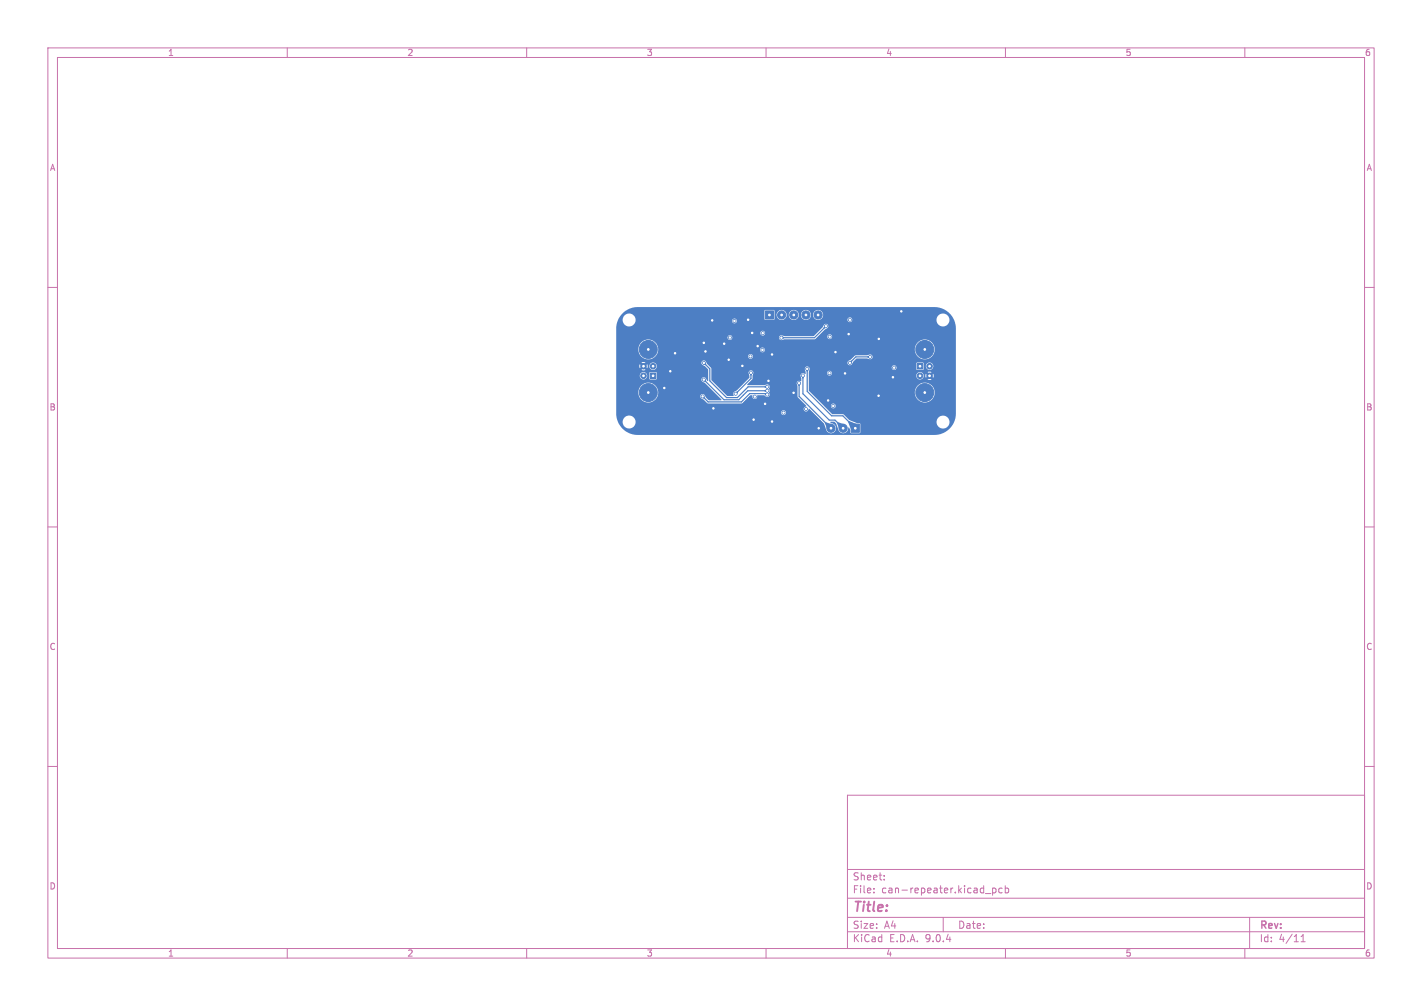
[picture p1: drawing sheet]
<svg xmlns="http://www.w3.org/2000/svg" width="297mm" height="210mm" viewBox="0 0 297 210" stroke-linecap="round" stroke-linejoin="round" font-family="sans-serif">
<defs><g id="words">
<text font-size="2.8" fill="#c872ab" x="178" y="190.9">Title:</text>
<g font-size="2.1" fill="#c872ab">
<text x="178" y="184">Sheet:</text>
<text x="178" y="186.7">File:</text>
<text x="184.1" y="186.7">can-repeater.kicad_pcb</text>
<text x="178" y="196.9">KiCad</text>
<text x="178" y="194.1">Size:</text>
<text x="184.7" y="194.1">A4</text>
<text x="185.7" y="196.9">E.D.A.</text>
<text x="193.3" y="196.9">9.0.4</text>
<text x="200" y="194.1">Date:</text>
<text x="263" y="194.3">Rev:</text>
<text x="263" y="196.9">Id:</text>
<text x="267.1" y="196.9">4/11</text>
</g>
<g font-size="1.8" fill="#c872ab">
<text x="35" y="11.9">1</text>
<text x="85" y="11.9">2</text>
<text x="135" y="11.9">3</text>
<text x="185" y="11.9">4</text>
<text x="235" y="11.9">5</text>
<text x="285" y="11.9">6</text>
<text x="10.3" y="35.9">A</text>
<text x="285.4" y="35.9">A</text>
<text x="10.3" y="85.9">B</text>
<text x="285.3" y="85.9">B</text>
<text x="10.3" y="135.9">C</text>
<text x="285.3" y="135.9">C</text>
<text x="10.3" y="185.9">D</text>
<text x="285.3" y="185.9">D</text>
<text x="35" y="199.9">1</text>
<text x="85" y="199.9">2</text>
<text x="135" y="199.9">3</text>
<text x="185" y="199.9">4</text>
<text x="235" y="199.9">5</text>
<text x="285" y="199.9">6</text>
</g>
</g></defs>
<g fill="none" stroke="#c872ab" stroke-width=".21">
<path d="M10 10h277v190h-277zM12 12h273v186h-273zM60 10v2M110 10v2M160 10v2M210 10v2M260 10v2M10 60h2M285 60h2M10 110h2M285 110h2M10 160h2"/>
<path d="M177 166h108v32h-108zM285 160h2M60 198v2M110 198v2M160 198v2M177 194.5h108M177 191.5h108M177 187.5h108M177 181.5h108M182.5 186.3v.1M182.5 185.5v.1M184.7 183.6v.1"/>
<path d="M184.7 182.8v.1M197 191.5v3M205.8 186.5h1.2M207.3 185.4v1.5M207.3 185.5l.4-.1 .3 .3-.1 .6h-.6M209.3 185.5l-.4-.1-.3 .3 .1 .6h.6M210 185.5l.4-.1 .3 .3-.2 .6h-.5M210 184.9v1.5M210 198v2M260 198v2M261 191.5v6.5M271.7 196.6h.9"/>
<path d="M271.7 195.5l.5-.4v1.5"/>
</g>
<g fill="#4d7fc4" stroke="#4d7fc4" stroke-width=".21">
<path d="M159.9 64.9h1.7v1.7h-1.7z"/>
<path d="M135.8 77.9h1.2v1.1h-1.2z"/>
<path d="M191.6 75.9h1.1v1.1h-1.1z"/>
<path d="M177.8 88.6h1.7v1.7h-1.7z"/>
<circle cx="163.2" cy="65.7" r=".85"/>
<circle cx="165.8" cy="65.7" r=".85"/>
<circle cx="168.3" cy="65.7" r=".85"/>
<circle cx="170.9" cy="65.7" r=".85"/>
<circle cx="136.4" cy="76.4" r=".58"/>
<circle cx="134.4" cy="78.4" r=".58"/>
<circle cx="134.4" cy="76.4" r=".58"/>
<circle cx="135.4" cy="82" r="1.87"/>
<circle cx="135.4" cy="73" r="1.87"/>
<circle cx="192.1" cy="78.4" r=".58"/>
<circle cx="194.1" cy="76.4" r=".58"/>
<circle cx="194.1" cy="78.4" r=".58"/>
<circle cx="193.1" cy="73" r="1.87"/>
<circle cx="193.1" cy="82" r="1.87"/>
<circle cx="176.1" cy="89.4" r=".85"/>
<circle cx="173.6" cy="89.4" r=".85"/>
<circle cx="148.8" cy="66.9" r=".3"/>
<circle cx="152.2" cy="75.1" r=".3"/>
<circle cx="157.1" cy="69.5" r=".3"/>
<circle cx="183.5" cy="82.6" r=".3"/>
<circle cx="147.4" cy="73.4" r=".3"/>
<circle cx="176.5" cy="78" r=".3"/>
<circle cx="161.2" cy="88" r=".3"/>
<circle cx="156.2" cy="66.7" r=".3"/>
<circle cx="140" cy="77.5" r=".3"/>
<circle cx="173" cy="83.6" r=".3"/>
<circle cx="171" cy="89.4" r=".3"/>
<circle cx="158.2" cy="72.3" r=".3"/>
<circle cx="141" cy="73.7" r=".3"/>
<circle cx="138.8" cy="81" r=".3"/>
<circle cx="155" cy="76.4" r=".3"/>
<circle cx="161.2" cy="74" r=".3"/>
<circle cx="165.7" cy="82" r=".3"/>
<circle cx="174.5" cy="73.5" r=".3"/>
<circle cx="177.3" cy="69.7" r=".3"/>
<circle cx="147" cy="71.6" r=".3"/>
<circle cx="188.3" cy="65" r=".3"/>
<circle cx="160.5" cy="79.5" r=".3"/>
<circle cx="149" cy="85.3" r=".3"/>
<circle cx="186.5" cy="78.7" r=".3"/>
<circle cx="159.8" cy="84.3" r=".3"/>
<circle cx="151.2" cy="71.7" r=".3"/>
<circle cx="157.4" cy="87.6" r=".3"/>
<circle cx="183.6" cy="70.7" r=".3"/>
<circle cx="152.5" cy="70.5" r=".3"/>
<circle cx="156.8" cy="74.4" r=".3"/>
<circle cx="153.4" cy="67" r=".3"/>
<circle cx="177.5" cy="66.7" r=".3"/>
<circle cx="159.2" cy="73.1" r=".3"/>
<circle cx="168.4" cy="85.4" r=".3"/>
<circle cx="173.3" cy="70.3" r=".3"/>
<circle cx="157.6" cy="82.8" r=".3"/>
<circle cx="173.3" cy="77.9" r=".3"/>
<circle cx="174" cy="84.8" r=".3"/>
<circle cx="163.6" cy="86.1" r=".3"/>
<circle cx="186.7" cy="76.7" r=".3"/>
<circle cx="159.3" cy="69.6" r=".3"/>
<circle cx="181.7" cy="74.5" r=".3"/>
<circle cx="177.5" cy="75.7" r=".3"/>
<circle cx="153.6" cy="82.2" r=".3"/>
<circle cx="156.9" cy="77.8" r=".3"/>
<circle cx="167.7" cy="78.4" r=".3"/>
<circle cx="168.6" cy="77" r=".3"/>
<circle cx="166.9" cy="80" r=".3"/>
<circle cx="172.5" cy="68.1" r=".3"/>
<circle cx="163.2" cy="70.5" r=".3"/>
<circle cx="147" cy="75.7" r=".3"/>
<circle cx="160.2" cy="80.7" r=".3"/>
<circle cx="160.3" cy="81.6" r=".3"/>
<circle cx="147" cy="79.3" r=".3"/>
<circle cx="146.8" cy="82.8" r=".3"/>
<circle cx="160.2" cy="82.4" r=".3"/>
</g>
<path d="M147 75.8l1.2 1.2v2.5l3.5 3.5h2.3l2.2-2.2h4M147 79.3l4.2 4.2h3.1l1.9-1.9h4.1M156.8 77.8v1.2l-3.2 3.2M167.7 78.4v3.8l5.5 5.5h1.2l1.7 1.7M168.6 77v4.7l5.1 5.1h2.3l2.6 2.6M172.5 68.1l-2.4 2.4h-6.9M181.7 74.5h-3l-1.2 1.3M160.2 82.4l-.1-.2h-3.5l-1.8 1.7h-6.9l-1.2-1.1M166.9 80v2.7l6.7 6.7" fill="none" stroke="#4d7fc4" stroke-width=".25"/>
<g fill="#4d7fc4">
<path d="M130 65.4l.7-.5h29v1.7l.1 .2h1.8l.2-1.2h.4a1.06 1.06 0 0 0 1 1.2 1.06 1.06 0 0 0 1.1-1.2h.4v.3a1.06 1.06 0 0 0 1.2 .9 1.06 1.06 0 0 0 .9-1.2h.5v.3a1.06 1.06 0 0 0 1.1 .9 1.06 1.06 0 0 0 1-1.2h.4v.3a1.05 1.05 0 0 0 1.6 .8h5.6v.1a.5 .5 0 0 0 .6 .5 .5 .5 0 0 0 .4-.6h17.6v.2a1.35 1.35 0 0 0 2.1 1.1 1.35 1.35 0 0 0 0-2.4 1.35 1.35 0 0 0-2.1 1.1h-17.6l-.2-.4a.5 .5 0 0 0-.8 .4h-5.6a1.06 1.06 0 0 0 .1-1.8 1.06 1.06 0 0 0-1.7 .7h-.4l-.1-.2a1.06 1.06 0 0 0-1.1-.7 1.06 1.06 0 0 0-.9 .9h-.5v-.2a1.06 1.06 0 0 0-1.1-.7 1.06 1.06 0 0 0-1 .9h-.4v-.2a1.06 1.06 0 0 0-1.2-.7 1.06 1.06 0 0 0-.9 .9h-.4v-.7l-.2-.2h-1.8l-.1 .2h-29l1.3-.6 1.2-.2h61.9a4.5 4.5 0 0 1 4.5 4.5v17.7a4.5 4.5 0 0 1-4.5 4.5h-61.9a4.5 4.5 0 0 1-4.2-2.8h1v.2a1.35 1.35 0 0 0 2.1 1.1 1.35 1.35 0 0 0 0-2.4 1.35 1.35 0 0 0-2.1 1.1h-1l-.2-.9-.1-1h34.4a.5 .5 0 0 0 .7 .5 .5 .5 0 0 0 .2-.8 .5 .5 0 0 0-.8 .2l-.1 .1h-34.4v-4.3h4.6a2.08 2.08 0 0 0 1.7 2.2 2.08 2.08 0 0 0 2.3-1.3h8.9l.2 .5 1.5 1h7l1.8-1.7h.4a.57 .57 0 0 0 .5 .8 .57 .57 0 0 0 .6-.8h1.4l.3 .3a.5 .5 0 0 0 .7-.1 .5 .5 0 0 0 0-.6l.2-.6-.2-.3a.54 .54 0 0 0 .1-.7 .54 .54 0 0 0-.6-.2l-.5 .1h-3.4l-.1-.1 .3-.4h10l.2 .8v2.2l1.8 1.8v.2a.53 .53 0 0 0-.5 .5 .53 .53 0 0 0 .5 .5 .53 .53 0 0 0 .5-.6l3.2 3.1 .4 1.2a1.08 1.08 0 0 0 1.3 .8 1.08 1.08 0 0 0 .8-1.2 1.08 1.08 0 0 0-1.1-.9v-.3l.8 .1 .3 .3 .5 1.2a1.1 1.1 0 0 0 1.2 .8 1.1 1.1 0 0 0 .9-1.2l.2 .1 .3 1.1 1.8 .1 .2-.2v-1.8l-1.5-.5h17.4a1.35 1.35 0 0 0 1.9 1.4 1.35 1.35 0 0 0 .3-2.3 1.35 1.35 0 0 0-2.2 .7v.2h-17.4l-.8-.3-1.2-1.2h-2.4l-1.8-1.8h1.5v.1a.5 .5 0 0 0 .8 .4 .5 .5 0 0 0 0-.9 .5 .5 0 0 0-.8 .4h-1.5l-2.8-2.9h21.9v.3a2.08 2.08 0 0 0 3.1 1.6 2.08 2.08 0 0 0 0-3.5 2.08 2.08 0 0 0-3.1 1.6h-21.9l-.3-.3v-3.7h3.8l.1 .4 .4 .2h18.2a.78 .78 0 0 0 .8 .8h2.4l-.5-.4-.4 .4h-1.5l.6-.3 .1-.5h.4l.1 .5 .4-.5v.1a.35 .35 0 0 0 .4 .3 .35 .35 0 0 0 .3-.3l.4 .4v-.9l-.4 .5a.38 .38 0 0 0-.4-.4 .38 .38 0 0 0-.3 .3l-.4-.4-.1 .4h-.4l-.1-.4-.6-.3h1.5l.4 .4 .5-.4h-2.4a.78 .78 0 0 0-.8 .7h-18a.5 .5 0 0 0 .2-.9 .5 .5 0 0 0-.9 .3h-3.8l.2-.7-.1-.4h17.2v.1a.5 .5 0 0 0 .8 .4 .5 .5 0 0 0 0-.9 .5 .5 0 0 0-.8 .4h-17.2l-.2-.2a.5 .5 0 0 0-.5 .1 .5 .5 0 0 0-.2 .5l.2 .6-.2 .4a.52 .52 0 0 0-.6-.2 .52 .52 0 0 0-.3 .6l.2 .6v.4l-.2 .1a.52 .52 0 0 0-.8 .3h-10l.8-.8 .1-1.2a.5 .5 0 0 0-.5-.6 .5 .5 0 0 0-.4 .6l.1 1-2.6 2.6-.5 .3a.63 .63 0 0 0-.2 .8l-1.3 .1-3.3-3.3v-2.5l-1.1-1.2h29.5v.1a.52 .52 0 0 0 .5 .5 .52 .52 0 0 0 .5-.4h13.4v1.1l.2 .2h1.2l.1-.8h.5a.78 .78 0 0 0 1 .8 .78 .78 0 0 0 .3-1.3 .78 .78 0 0 0-1.3 .3v.2h-.5v-.6l-.2-.1h-1.1l-.2 .2h-13.4l.9-1.1h2.2l.5 .2a.5 .5 0 0 0 .7-.5 .5 .5 0 0 0-.7-.5l-.5 .2h-2.5l-.9 .9-.5 .2-.2 .4h-29.5v-.1a.51 .51 0 0 0-.8-.2 .51 .51 0 0 0 .1 .8l.4 .2 .7 .8v2.3h-.2l-.3-.5a.5 .5 0 0 0-.8-.1 .5 .5 0 0 0 .2 .8l.4 .2 3.5 3.6-2.6 .1-.7-.6-.2-.5a.51 .51 0 0 0-.6-.2 .51 .51 0 0 0-.4 .4l-8.8-.1a2.08 2.08 0 0 0-1.6-2.7 2.08 2.08 0 0 0-2.5 1.9h-4.6v-3.4h4.9v.1a.78 .78 0 0 0 1.2 .6 .78 .78 0 0 0 .1-1.2h.7v1.1l.1 .2h1.3l.2-.1v-1.2l-.1-.2h-1.3l-.2 .2-.7-.1a.78 .78 0 0 0-1.3 .6h-4.9v-1.2h6.1l-.4-.4-.4 .4h-5.3v-.8h4.8l.1 .5 .4-.5a.35 .35 0 0 0 .4 .4 .35 .35 0 0 0 .4-.3l.4 .4 .1-.5h.3a.78 .78 0 0 0 1.1 .8 .78 .78 0 0 0 .2-1.3 .78 .78 0 0 0-1.2 .3l-.1 .2h-.3l-.1-.4-.5 .5a.38 .38 0 0 0-.3-.4 .38 .38 0 0 0-.4 .3l-.4-.4-.1 .4h-4.8v-.7h5.3l.4 .4 .4-.4h-6.1v-2.9h4.6v.3a2.08 2.08 0 0 0 1.4 1.8 2.08 2.08 0 0 0 2.3-.6h19.2v.2a.5 .5 0 0 0 .8 .3 .5 .5 0 0 0 0-.8 .5 .5 0 0 0-.8 .3h-19.2l.4-.7 .1-.6h21.2v.1a.5 .5 0 0 0 .7 .4 .5 .5 0 0 0 .3-.7h31.4v.3a2.08 2.08 0 0 0 3.1 1.6 2.08 2.08 0 0 0 0-3.5 2.08 2.08 0 0 0-3.1 1.6h-31.4l-.2-.2a.5 .5 0 0 0-.8 .4h-21.2v-.2a2.08 2.08 0 0 0-2.1-1.9 2.08 2.08 0 0 0-2.1 1.9h-4.6v-2.4h23.2v.1a.5 .5 0 0 0 .6 .5 .5 .5 0 0 0 .5-.6h9.7v.2a.5 .5 0 0 0 .6 .4l.6-.2h6.2l.7-.6h2v.2a.5 .5 0 0 0 .8 .3 .5 .5 0 0 0 0-.8 .5 .5 0 0 0-.8 .3h-2l1.5-1.4 .4-.3a.5 .5 0 0 0 .2-.8 .5 .5 0 0 0-.8 .2l-.3 .4-1.9 1.9h-6l-.8-.2-.4 .4h-9.7l-.4-.4a.5 .5 0 0 0-.7 .4h-23.2v-.9h30.1v.1a.5 .5 0 0 0 .8 .4 .5 .5 0 0 0 0-.9 .5 .5 0 0 0-.8 .4h-30.1l.1-1.7 .3-1.1h.9v.2a1.35 1.35 0 0 0 1.4 1.3 1.35 1.35 0 0 0 1.3-1.3h20.2v.2a.5 .5 0 0 0 .8 .3 .5 .5 0 0 0 0-.8 .5 .5 0 0 0-.8 .3h-20.1a1.35 1.35 0 0 0-1.3-1.5 1.35 1.35 0 0 0-1.5 1.3h-.9z"/>
<path d="M181.2 74.4l.5-.2v.6l-.5-.2z"/>
<path d="M177.3 75.5l.5-.3 .2 .2-.3 .5z"/>
<path d="M153.5 81.9l.5-.2 .2 .2-.3 .5z"/>
<path d="M156.6 77.9h.5l-.1 .5h-.3z"/>
<path d="M174.8 88.3l.2-.2 1.3 .5-.2 .8-.8 .2z"/>
<path d="M167.4 78.5h.6l-.2 .5h-.2z"/>
<path d="M177.1 88l.2-.1 1.7 .6-.4 .9-.8 .3z"/>
<path d="M168.3 77.1h.6l-.2 .5h-.2z"/>
<path d="M172.3 88.3l.2-.2 1.2 .5-.1 .8-.9 .2z"/>
<path d="M166.6 80.1h.6l-.2 .5h-.2z"/>
<path d="M172.2 67.9l.5 .4-.5 .3-.2-.2z"/>
<path d="M163.3 70.2l.5 .2v.2l-.5 .2z"/>
<path d="M159.7 80.6l.5-.1v.5l-.5-.1z"/>
<path d="M147 75.8l.2-.2 .3 .5-.2 .2-.5-.3z"/>
<path d="M159.7 81.4l.5-.1v.6l-.5-.2z"/>
<path d="M147 79.2l.3-.1 .2 .5-.2 .2-.5-.3z"/>
<path d="M159.7 82.1h.6l-.2 .5-.4-.3z"/>
<path d="M146.8 82.7l.2-.1 .3 .5-.2 .2-.5-.3z"/>
</g>
<g fill="#fff" stroke="#fff" stroke-width=".21">
<circle cx="148.7" cy="66.9" r=".15"/>
<circle cx="152.2" cy="75.1" r=".15"/>
<circle cx="157.1" cy="69.5" r=".15"/>
<circle cx="183.5" cy="82.6" r=".15"/>
<circle cx="147.4" cy="73.4" r=".15"/>
<circle cx="176.5" cy="77.9" r=".15"/>
<circle cx="161.2" cy="88" r=".15"/>
<circle cx="156.2" cy="66.8" r=".15"/>
<circle cx="140" cy="77.5" r=".15"/>
<circle cx="173" cy="83.6" r=".15"/>
<circle cx="171" cy="89.4" r=".15"/>
<circle cx="158.2" cy="72.2" r=".15"/>
<circle cx="141" cy="73.8" r=".15"/>
<circle cx="138.7" cy="81" r=".15"/>
<circle cx="155.1" cy="76.4" r=".15"/>
<circle cx="161.2" cy="74" r=".15"/>
<circle cx="165.8" cy="82" r=".15"/>
<circle cx="174.5" cy="73.5" r=".15"/>
<circle cx="177.2" cy="69.8" r=".15"/>
<circle cx="147" cy="71.6" r=".15"/>
<circle cx="188.2" cy="65" r=".15"/>
<circle cx="160.5" cy="79.5" r=".15"/>
<circle cx="149" cy="85.2" r=".15"/>
<circle cx="186.5" cy="78.8" r=".15"/>
<circle cx="159.8" cy="84.3" r=".15"/>
<circle cx="151.2" cy="71.8" r=".15"/>
<circle cx="157.4" cy="87.6" r=".15"/>
<circle cx="183.5" cy="70.8" r=".15"/>
<circle cx="152.4" cy="70.5" r=".15"/>
<circle cx="156.7" cy="74.4" r=".15"/>
<circle cx="153.4" cy="67" r=".15"/>
<circle cx="177.5" cy="66.8" r=".15"/>
<circle cx="159.2" cy="73" r=".15"/>
<circle cx="168.4" cy="85.4" r=".15"/>
<circle cx="173.3" cy="70.3" r=".15"/>
<circle cx="157.7" cy="82.8" r=".15"/>
<circle cx="173.2" cy="77.9" r=".15"/>
<circle cx="174.1" cy="84.7" r=".15"/>
<circle cx="163.6" cy="86.2" r=".15"/>
<circle cx="186.8" cy="76.8" r=".15"/>
<circle cx="159.3" cy="69.5" r=".15"/>
<circle cx="181.8" cy="74.5" r=".15"/>
<circle cx="177.5" cy="75.8" r=".15"/>
<circle cx="153.7" cy="82.2" r=".15"/>
<circle cx="156.8" cy="77.8" r=".15"/>
<circle cx="167.7" cy="78.4" r=".15"/>
<circle cx="168.6" cy="77" r=".15"/>
<circle cx="166.9" cy="80" r=".15"/>
<circle cx="172.5" cy="68.1" r=".15"/>
<circle cx="163.2" cy="70.5" r=".15"/>
<circle cx="147" cy="75.8" r=".15"/>
<circle cx="160.2" cy="80.8" r=".15"/>
<circle cx="160.3" cy="81.6" r=".15"/>
<circle cx="147" cy="79.2" r=".15"/>
<circle cx="146.7" cy="82.8" r=".15"/>
<circle cx="160.2" cy="82.4" r=".15"/>
<circle cx="197" cy="88.1" r=".18"/>
<circle cx="160.7" cy="65.7" r=".17"/>
<circle cx="163.3" cy="65.7" r=".17"/>
<circle cx="165.8" cy="65.7" r=".17"/>
<circle cx="168.3" cy="65.7" r=".17"/>
<circle cx="170.9" cy="65.7" r=".17"/>
<circle cx="136.4" cy="78.4" r=".17"/>
<circle cx="136.4" cy="76.4" r=".17"/>
<circle cx="134.4" cy="78.4" r=".17"/>
<circle cx="134.4" cy="76.4" r=".17"/>
<circle cx="135.4" cy="82" r=".17"/>
<circle cx="135.4" cy="73" r=".17"/>
<circle cx="192.1" cy="76.4" r=".17"/>
<circle cx="192.1" cy="78.4" r=".17"/>
<circle cx="194.1" cy="76.4" r=".17"/>
<circle cx="194.1" cy="78.4" r=".17"/>
<circle cx="193.1" cy="73" r=".17"/>
<circle cx="193.1" cy="82" r=".17"/>
<circle cx="131.4" cy="88.1" r=".18"/>
<circle cx="197" cy="66.8" r=".17"/>
<circle cx="178.6" cy="89.4" r=".17"/>
<circle cx="176.1" cy="89.4" r=".17"/>
<circle cx="173.6" cy="89.4" r=".17"/>
<circle cx="131.4" cy="66.8" r=".17"/>
</g>
<use href="#words"/>
</svg>
